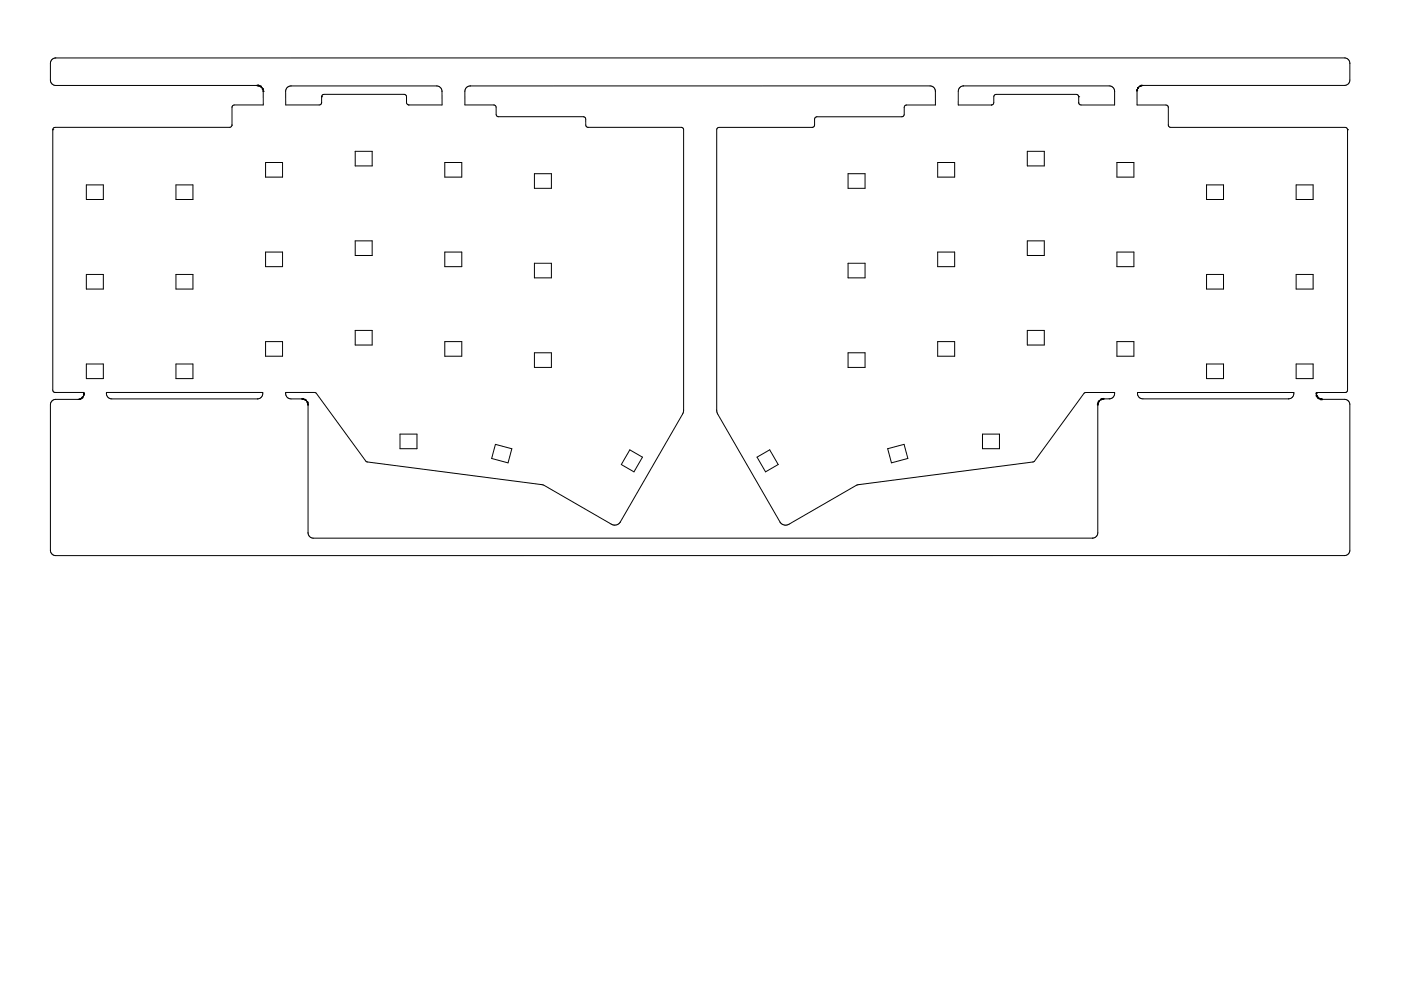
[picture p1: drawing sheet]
<svg xmlns="http://www.w3.org/2000/svg" width="297mm" height="210mm" viewBox="0 0 297 210" stroke-linecap="round" stroke-linejoin="round" font-family="sans-serif">
<g fill="none" stroke="#000" stroke-width=".21">
<path d="M54.6 18.1h.1M54.6 18.1l.2 .1M54.8 18.2h.1M54.8 18.2h.2M55 18.2h.1M55.1 18.2l.2 .1M55.3 18.3h.1M55.3 18.3l.1 .2M55.4 18.5h.1M55.5 18.5l.1 .2M55.6 18.7h.1M55.6 18.7l.1 .2"/>
<path d="M55.7 18.9h.1M55.7 18.9l.1 .2M55.8 19.1h.1M55.8 19.1v.3M55.8 19.4h.1M55.8 19.4v2.9h-6.1l-.4 .2-.1 4.1-.5 .4h-37l-.4 .2-.1 .3M93.7 19.4v2.9h-7.1l-.4-.5-.1-1.5-.4-.3h-17l-.4 .2-.1 .3M93.7 19.4a1.14 1.14 0 0 0-1.1-1.2h-30.9a1.14 1.14 0 0 0-1.1 1.2v2.9l7.3-.1 .3-.3v-1.4M93.7 19.4h.1M198.3 19.4a1.14 1.14 0 0 0-1.1-1.2h-97.5a1.14 1.14 0 0 0-1.1 1.2v2.9h6.2l.3 .3 .1 1.7 .4 .5h18.1l.4 .3 .1 1.6 .5 .3h19.7l.5 .3v59.9l-.2 .7-13.2 22.9M198.3 19.4v2.9h-6.2l-.3 .3-.1 1.7-.4 .5h-18.1l-.4 .3-.1 1.6-.5 .3h-19.7l-.5 .3v60l.2 .6 13.2 22.9M198.3 19.4h.1"/>
<path d="M203.5 18.6l.8-.4h30.9a1.14 1.14 0 0 1 1.1 1.2v2.9l-7.3-.1-.3-.3v-1.5l-.5-.4h-17l-.4 .3-.1 1.5-.4 .5h-7.1v-2.9zM241.1 19.4v2.9h6.1l.4 .2 .1 4.2 .5 .3h37l.4 .2 .1 .3M241.1 19.4h.1M241.1 19.1v.3M241.1 19.1h.1M241.2 18.9h.1M241.2 18.9l-.1 .2M241.3 18.7l-.1 .2M241.3 18.7h.1M241.4 18.5l-.1 .2M241.4 18.5h.1M241.6 18.3l-.2 .2"/>
<path d="M241.6 18.3h.1M241.8 18.2l-.2 .1M241.8 18.2h.1M242.1 18.2h-.3M242.1 18.1h.1M242.3 18.1h42.8a1.14 1.14 0 0 0 1.1-1.1v-3.6a1.14 1.14 0 0 0-1.1-1.1h-273.3a1.14 1.14 0 0 0-1.1 1.1v3.6a1.14 1.14 0 0 0 1.1 1.1h42.8M242.3 18.1h-.2M242.3 18.1h.1M11.2 27.5h.1M11.2 27.5v55.3l.2 .4 .3 .1M18.3 39.2h3.6v3.1h-3.6zM37.3 39.2h3.6v3.1h-3.6z"/>
<path d="M56.3 34.5h3.6v3.1h-3.6zM68.2 20.5h.1M75.3 32.1h3.6v3.1h-3.6zM94.3 34.5h3.6v3.1h-3.6zM113.3 36.9h3.6v3.1h-3.6zM179.8 36.9h3.6v3.1h-3.6zM198.8 34.5h3.6v3.1h-3.6zM217.8 32.1h3.6v3.1h-3.6zM228.7 20.5h.1M236.8 34.5h3.6v3.1h-3.6zM255.8 39.2h3.6v3.1h-3.6zM274.8 39.2h3.6v3.1h-3.6z"/>
<path d="M285.7 27.5h.1M285.7 27.5v55.3l-.2 .4-.3 .1M18.3 58.2h3.6v3.1h-3.6zM37.3 58.2h3.6v3.1h-3.6zM56.3 53.5h3.6v3.1h-3.6zM75.3 51.1h3.6v3.1h-3.6zM94.3 53.5h3.6v3.1h-3.6zM113.3 55.9h3.6v3.1h-3.6zM179.8 55.9h3.6v3.1h-3.6zM198.8 53.5h3.6v3.1h-3.6zM217.8 51.1h3.6v3.1h-3.6zM236.8 53.5h3.6v3.1h-3.6z"/>
<path d="M255.8 58.2h3.6v3.1h-3.6zM274.8 58.2h3.6v3.1h-3.6zM18.3 77.2h3.6v3.1h-3.6zM37.3 77.2h3.6v3.1h-3.6zM56.3 72.5h3.6v3.1h-3.6zM75.3 70.1h3.6v3.1h-3.6zM94.3 72.5h3.6v3.1h-3.6zM113.3 74.9h3.6v3.1h-3.6zM179.8 74.9h3.6v3.1h-3.6zM198.8 72.5h3.6v3.1h-3.6zM217.8 70.1h3.6v3.1h-3.6zM236.8 72.5h3.6v3.1h-3.6z"/>
<path d="M255.8 77.2h3.6v3.1h-3.6zM274.8 77.2h3.6v3.1h-3.6zM11.7 83.3h.1M11.7 83.3h6.1v.2M16.8 84.7h.1M17.1 84.6l-.3 .1M17.1 84.6h.1M17.3 84.5l-.2 .1M17.3 84.5h.1M17.4 84.4l-.1 .1M17.5 84.4h-.1M17.6 84.2h.1"/>
<path d="M17.6 84.2l-.1 .2M17.7 84l-.1 .2M17.7 84h.1M17.8 83.7l-.1 .3M17.8 83.7h.1M17.8 83.5v.2M17.8 83.5h.1M22.6 83.5h.1M22.6 83.3h33.1a1.18 1.18 0 0 1-1.1 1.3h-30.9a1.16 1.16 0 0 1-1.1-1.3zM60.6 83.5v-.2h6.1l.3 .1 10.8 14.6 37.3 4.9 14.5 8.3a1.39 1.39 0 0 0 1.9-.4M60.6 83.5a1.14 1.14 0 0 0 1.1 1.1l2.6 .1M60.6 83.5h.1"/>
<path d="M64.3 84.7h.1M64.3 84.7h.2M64.5 84.7h.1M64.5 84.7l.3 .1M64.8 84.8h.1M64.8 84.8l.1 .2M64.9 85h.1M65 85l.1 .2M65.1 85.2h.1M65.1 85.2l.1 .2M65.2 85.4h.1M65.2 85.4l.1 .2"/>
<path d="M65.3 85.6h.1M65.3 85.6v.3M65.3 85.9h.1M84.8 92.1h3.6v3.1h-3.6zM105 94.3l3.5 .9-.8 3-3.5-.9zM133.5 95.4l2.7 1.6-1.8 3.1-2.7-1.5zM160.5 97l2.7-1.6 1.8 3.2-2.7 1.5zM188.2 95.2l3.5-.9 .8 3-3.5 .9zM208.3 92.1h3.6v3.1h-3.6zM232.8 85.6v27.4a1.14 1.14 0 0 1-1.2 1.2h-165.1a1.14 1.14 0 0 1-1.2-1.1v-27.2M232.8 85.6h.1M232.8 85.4v.2"/>
<path d="M232.9 85.4h.1M233 85.2l-.2 .2M233 85.2h.1M233.1 85h.1M233.1 85l-.1 .2M233.3 84.8h.1M233.3 84.8l-.2 .2M233.5 84.7h.1M233.5 84.7l-.2 .1M233.7 84.7h-.2M233.7 84.6h.1M233.8 84.6h1.4a1.17 1.17 0 0 0 1.1-1.3h-6.1l-.3 .1-10.8 14.6-37.3 4.9-14.5 8.3a1.39 1.39 0 0 1-1.9-.4"/>
<path d="M241.2 83.5h.1M241.2 83.3h33.1a1.18 1.18 0 0 1-1.1 1.3h-30.9a1.15 1.15 0 0 1-1.1-1.3zM279.1 83.5h.1M279.1 83.5v.2M279.1 83.7h.1M279.1 83.7l.1 .3M279.2 84h.1M279.2 84l.1 .2M279.3 84.2h.1M279.3 84.2l.1 .2M279.4 84.4h.1M279.4 84.4l.2 .1"/>
<path d="M279.6 84.5h.1M279.6 84.5l.2 .1M279.8 84.6h.1M279.8 84.6l.3 .1M280.1 84.7h.1M280.1 84.7h5a1.14 1.14 0 0 1 1.1 1.2v30.8a1.14 1.14 0 0 1-1.1 1.2h-273.3a1.14 1.14 0 0 1-1.1-1.1v-30.9a1.14 1.14 0 0 1 1.1-1.2h5M285.2 83.3h.1M285.2 83.3h-6.1v.2M131.5 110.8h.1M165.4 110.8h.1"/>
</g>
<g fill="#000" stroke="#000" stroke-width=".21">
<circle cx="54.6" cy="18.1" r=".1"/>
<circle cx="54.8" cy="18.2" r=".1"/>
<circle cx="55.3" cy="18.3" r=".1"/>
<circle cx="55.7" cy="18.9" r=".1"/>
<circle cx="241.1" cy="19.1" r=".1"/>
<circle cx="241.3" cy="18.7" r=".1"/>
<circle cx="241.8" cy="18.2" r=".1"/>
<circle cx="242.1" cy="18.2" r=".1"/>
<circle cx="17.1" cy="84.6" r=".1"/>
<circle cx="17.5" cy="84.4" r=".1"/>
<circle cx="17.8" cy="83.7" r=".1"/>
<circle cx="17.8" cy="83.5" r=".1"/>
<circle cx="64.1" cy="84.6" r=".1"/>
<circle cx="64.3" cy="84.7" r=".1"/>
<circle cx="64.8" cy="84.8" r=".1"/>
<circle cx="65.2" cy="85.4" r=".1"/>
<circle cx="65.3" cy="85.9" r=".1"/>
<circle cx="232.8" cy="85.9" r=".1"/>
<circle cx="232.8" cy="85.6" r=".1"/>
<circle cx="233" cy="85.2" r=".1"/>
<circle cx="233.5" cy="84.7" r=".1"/>
<circle cx="233.7" cy="84.7" r=".1"/>
<circle cx="234" cy="84.6" r=".1"/>
<circle cx="279.2" cy="84" r=".1"/>
<circle cx="279.3" cy="84.2" r=".1"/>
<circle cx="279.4" cy="84.4" r=".1"/>
<circle cx="279.6" cy="84.5" r=".1"/>
<circle cx="280.1" cy="84.7" r=".1"/>
<circle cx="280.3" cy="84.7" r=".1"/>
</g>
</svg>
